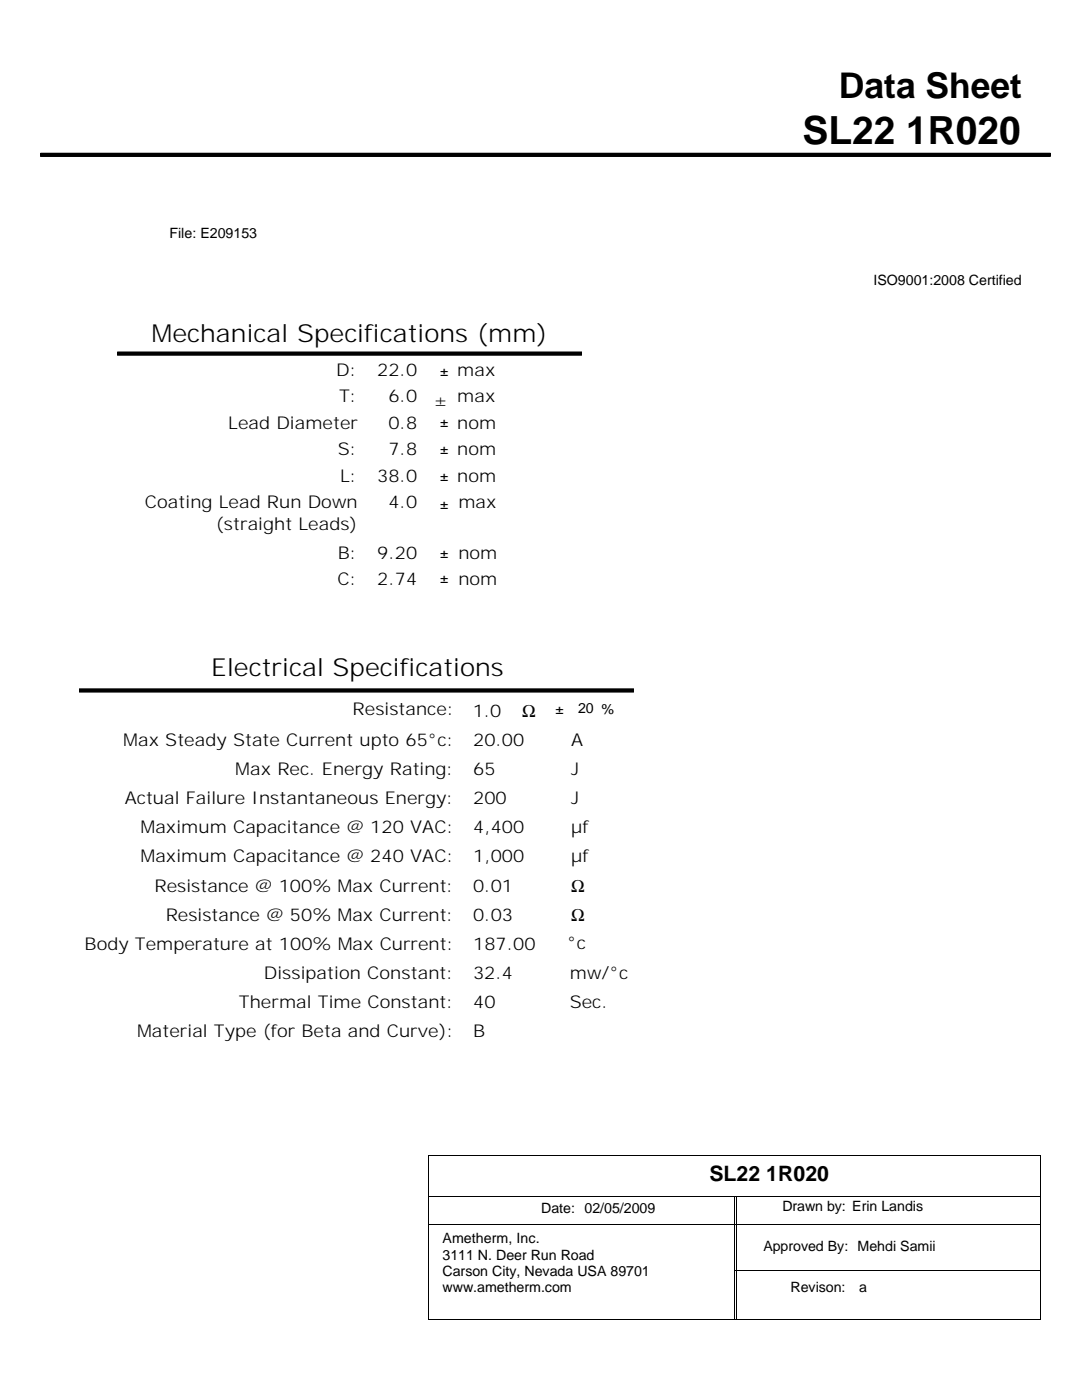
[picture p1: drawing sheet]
<svg xmlns="http://www.w3.org/2000/svg" width="216mm" height="279mm" viewBox="0 0 216 279" stroke-linecap="round" stroke-linejoin="round" font-family="sans-serif">
<defs><g id="words">
<text font-size="7.7" x="160.1" y="28.7">SL22 1R020</text>
<text font-size="7.1" x="167.4" y="19.5">Data Sheet</text>
<g font-size="5">
<text x="30.2" y="68.2">Mechanical Specifications (mm)</text>
<text x="42.2" y="134.9">Electrical Specifications</text>
</g>
<text font-size="4.2" x="141.6" y="235.8">SL22 1R020</text>
<g font-size="3.5">
<text x="67.1" y="75">D:</text>
<text x="75.3" y="75">22.0</text>
<text x="91.2" y="75">max</text>
<text x="67.6" y="80.3">T:</text>
<text x="77.5" y="80.3">6.0</text>
<text x="86.5" y="81.1">± max</text>
<text x="45.6" y="85.6">Lead Diameter</text>
<text x="77.5" y="85.6">0.8</text>
<text x="91.2" y="85.6">nom</text>
<text x="67.4" y="90.9">S:</text>
<text x="77.5" y="90.9">7.8</text>
<text x="91.2" y="90.9">nom</text>
<text x="28.9" y="101.5">Coating Lead Run Down</text>
<text x="67.9" y="96.2">L:</text>
<text x="75.3" y="96.2">38.0</text>
<text x="77.5" y="101.5">4.0</text>
<text x="91.2" y="96.2">nom</text>
<text x="91.5" y="101.5">max</text>
<text x="43.1" y="105.7">(straight Leads)</text>
<text x="67.4" y="111.5">B:</text>
<text x="75.3" y="111.5">9.20</text>
<text x="91.5" y="111.5">nom</text>
<text x="67.4" y="116.8">C:</text>
<text x="75.3" y="116.8">2.74</text>
<text x="91.5" y="116.8">nom</text>
<text x="70.4" y="142.7">Resistance:</text>
<text x="94.3" y="143">1.0</text>
<text x="104.2" y="143">Ω</text>
<text x="24.6" y="148.8">Max Steady State Current upto 65°c:</text>
<text x="94.4" y="148.8">20.00</text>
<text x="114" y="148.8">A</text>
<text x="46.9" y="154.6">Max Rec. Energy Rating:</text>
<text x="94.4" y="154.6">65</text>
<text x="114" y="154.6">J</text>
<text x="24.9" y="160.4">Actual Failure Instantaneous Energy:</text>
<text x="94.4" y="160.4">200</text>
<text x="114" y="160.4">J</text>
<text x="28" y="166.3">Maximum Capacitance @ 120 VAC:</text>
<text x="94.4" y="166.3">4,400</text>
<text x="114" y="166.3">µf</text>
<text x="28" y="172.1">Maximum Capacitance @ 240 VAC:</text>
<text x="94.4" y="172.1">1,000</text>
<text x="114" y="172.1">µf</text>
<text x="30.8" y="177.9">Resistance @ 100% Max Current:</text>
<text x="94.4" y="177.9">0.01</text>
<text x="114" y="177.9">Ω</text>
<text x="33.1" y="183.8">Resistance @ 50% Max Current:</text>
<text x="94.4" y="183.8">0.03</text>
<text x="114" y="183.8">Ω</text>
<text x="16.9" y="189.6">Body Temperature at 100% Max Current:</text>
<text x="94.4" y="189.6">187.00</text>
<text x="113.2" y="189.3">°c</text>
<text x="52.6" y="195.4">Dissipation Constant:</text>
<text x="94.4" y="195.4">32.4</text>
<text x="113.7" y="195.4">mw/°c</text>
<text x="47.7" y="201.2">Thermal Time Constant:</text>
<text x="94.4" y="201.2">40</text>
<text x="113.7" y="201.2">Sec.</text>
<text x="27.3" y="207.1">Material Type (for Beta and Curve):</text>
<text x="94.4" y="207.1">B</text>
</g>
<g font-size="2.8">
<text x="33.8" y="47.6">File: E209153</text>
<text x="174.3" y="56.8">ISO9001:2008 Certified</text>
<text x="87.8" y="75.1">±</text>
<text x="87.8" y="85.1">±</text>
<text x="87.8" y="96">±</text>
<text x="87.8" y="90.7">±</text>
<text x="87.8" y="101.6">±</text>
<text x="87.8" y="111.3">±</text>
<text x="87.8" y="116.4">±</text>
<text x="110.9" y="142.5">±</text>
<text x="115.4" y="142.3">20 %</text>
<text x="108" y="242">Date: 02/05/2009</text>
<text x="156.1" y="241.8">Drawn by: Erin Landis</text>
<text x="88.3" y="248.1">Ametherm, Inc.</text>
<text x="88.3" y="251.4">3111 N. Deer Run Road</text>
<text x="152.3" y="249.7">Approved By: Mehdi Samii</text>
<text x="88.3" y="254.6">Carson City, Nevada USA 89701</text>
<text x="88.3" y="257.9">www.ametherm.com</text>
<text x="157.7" y="257.9">Revison:</text>
<text x="171.4" y="257.9">a</text>
</g>
</g></defs>
<path d="M8.2 30.9h201.3M23.5 70.6h92.6M15.8 137.8h110.6" fill="none" stroke="#000" stroke-width=".85"/>
<path d="M85.4 238.7h122.2M146.5 238.7v24.6M147 238.7v24.6M207.6 230.5v32.8M207.6 230.5h-122.2v32.8h122.2M85.4 244.3h122.2M146.5 253.5h61.1" fill="none" stroke="#000" stroke-width=".2"/>
<use href="#words"/>
</svg>
